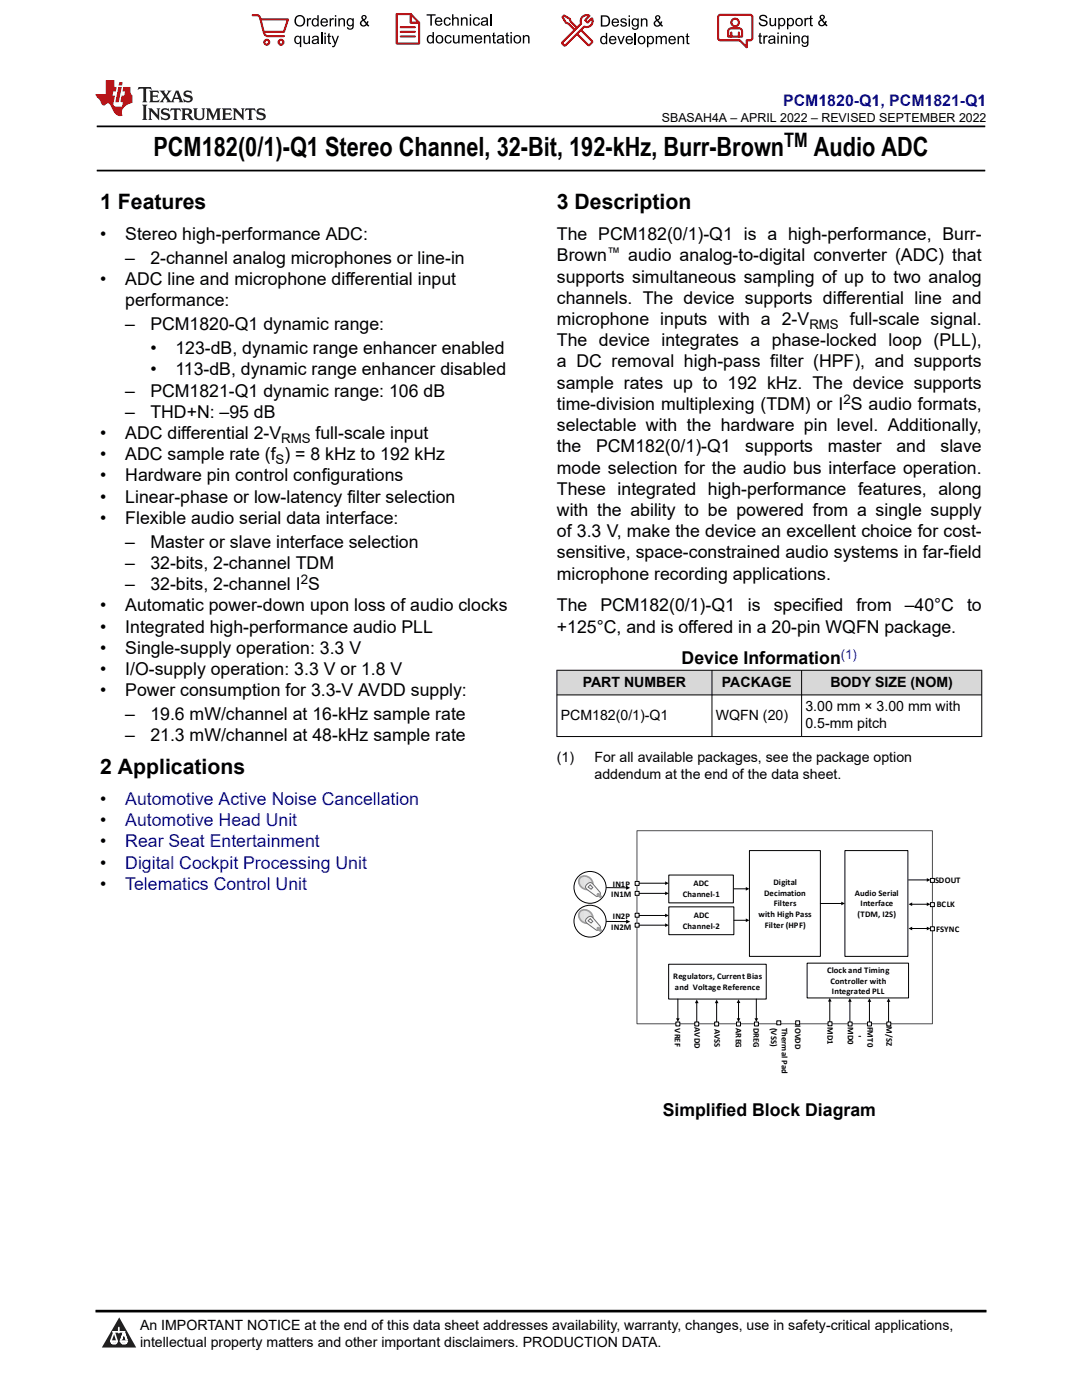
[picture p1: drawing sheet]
<svg xmlns="http://www.w3.org/2000/svg" width="216mm" height="279mm" viewBox="0 0 216 279" stroke-linecap="round" stroke-linejoin="round" font-family="sans-serif">
<defs><g id="words">
<g font-size="5.3">
<text x="30.6" y="31.2">PCM182(0/1)-Q1 Stereo Channel, 32-Bit, 192-kHz, Burr-Brown</text>
<text x="162.4" y="31.2">Audio ADC</text>
</g>
<g font-size="4.2">
<text x="20" y="41.8">1 Features</text>
<text x="111.1" y="41.8">3 Description</text>
<text x="20" y="154.5">2 Applications</text>
</g>
<text font-size="4" x="156.5" y="29.4">TM</text>
<g font-size="3.5">
<text x="20" y="47.9">•</text>
<text x="25" y="47.9">Stereo high-performance ADC:</text>
<text x="111.1" y="47.9">The PCM182(0/1)-Q1 is a high-performance, Burr-</text>
<text x="25" y="52.7">–</text>
<text x="30" y="52.7">2-channel analog microphones or line-in</text>
<text x="111.1" y="52.2">Brown</text>
<text x="125.4" y="52.2">audio analog-to-digital converter (ADC) that</text>
<text x="20" y="56.9">•</text>
<text x="25" y="56.9">ADC line and microphone differential input</text>
<text x="111.1" y="56.4">supports simultaneous sampling of up to two analog</text>
<text x="25" y="61.2">performance:</text>
<text x="25" y="65.9">–</text>
<text x="30" y="65.9">PCM1820-Q1 dynamic range:</text>
<text x="111.1" y="60.6">channels. The device supports differential line and</text>
<text x="111.1" y="64.9">microphone inputs with a 2-V</text>
<text x="169.6" y="64.9">full-scale signal.</text>
<text x="30" y="70.7">•</text>
<text x="35" y="70.7">123-dB, dynamic range enhancer enabled</text>
<text x="111.1" y="69.1">The device integrates a phase-locked loop (PLL),</text>
<text x="30" y="74.9">•</text>
<text x="35" y="74.9">113-dB, dynamic range enhancer disabled</text>
<text x="111.1" y="73.3">a DC removal high-pass filter (HPF), and supports</text>
<text x="111.1" y="77.6">sample rates up to 192 kHz. The device supports</text>
<text x="25" y="79.2">–</text>
<text x="25" y="83.4">–</text>
<text x="30" y="79.2">PCM1821-Q1 dynamic range: 106 dB</text>
<text x="30" y="83.4">THD+N: –95 dB</text>
<text x="111.1" y="81.8">time-division multiplexing (TDM) or I S audio formats,</text>
<text x="20" y="87.6">•</text>
<text x="25" y="87.6">ADC differential 2-V</text>
<text x="63" y="87.6">full-scale input</text>
<text x="111.1" y="86">selectable with the hardware pin level. Additionally,</text>
<text x="20" y="91.9">•</text>
<text x="25" y="91.9">ADC sample rate (f ) = 8 kHz to 192 kHz</text>
<text x="111.1" y="94.5">mode selection for the audio bus interface operation.</text>
<text x="111.1" y="90.3">the</text>
<text x="118.9" y="90.3">PCM182(0/1)-Q1</text>
<text x="148.7" y="90.3">supports</text>
<text x="165.2" y="90.3">master</text>
<text x="178.9" y="90.3">and</text>
<text x="187.7" y="90.3">slave</text>
<text x="20" y="96.1">•</text>
<text x="20" y="100.3">•</text>
<text x="25" y="96.1">Hardware pin control configurations</text>
<text x="25" y="100.3">Linear-phase or low-latency filter selection</text>
<text x="111.1" y="98.7">These integrated high-performance features, along</text>
<text x="20" y="104.6">•</text>
<text x="25" y="104.6">Flexible audio serial data interface:</text>
<text x="111.1" y="103">with the ability to be powered from a single supply</text>
<text x="111.1" y="107.2">of 3.3 V, make the device an excellent choice for cost-</text>
<text x="25" y="109.3">–</text>
<text x="25" y="113.6">–</text>
<text x="30" y="109.3">Master or slave interface selection</text>
<text x="30" y="113.6">32-bits, 2-channel TDM</text>
<text x="111.1" y="111.4">sensitive, space-constrained audio systems in far-field</text>
<text x="25" y="117.8">–</text>
<text x="30" y="117.8">32-bits, 2-channel I S</text>
<text x="111.1" y="115.7">microphone recording applications.</text>
<text x="20" y="122">•</text>
<text x="25" y="122">Automatic power-down upon loss of audio clocks</text>
<text x="111.1" y="122">The</text>
<text x="119.8" y="122">PCM182(0/1)-Q1</text>
<text x="149.2" y="122">is</text>
<text x="154.4" y="122">specified</text>
<text x="170.9" y="122">from</text>
<text x="180.5" y="122">–40°C</text>
<text x="193" y="122">to</text>
<text x="20" y="126.3">•</text>
<text x="20" y="130.5">•</text>
<text x="25" y="126.3">Integrated high-performance audio PLL</text>
<text x="25" y="130.5">Single-supply operation: 3.3 V</text>
<text x="111.1" y="126.3">+125°C, and is offered in a 20-pin WQFN package.</text>
<text x="20" y="134.7">•</text>
<text x="25" y="134.7">I/O-supply operation: 3.3 V or 1.8 V</text>
<text x="136" y="132.6">Device Information</text>
<text x="20" y="139">•</text>
<text x="25" y="139">Power consumption for 3.3-V AVDD supply:</text>
<text x="25" y="143.7">–</text>
<text x="30" y="143.7">19.6 mW/channel at 16-kHz sample rate</text>
<text x="25" y="147.9">–</text>
<text x="30" y="147.9">21.3 mW/channel at 48-kHz sample rate</text>
<text x="20" y="160.6">•</text>
<text x="20" y="164.9">•</text>
<text x="20" y="169.1">•</text>
<text x="20" y="173.3">•</text>
<text x="20" y="177.6">•</text>
<text x="132.2" y="222.7">Simplified Block Diagram</text>
</g>
<g font-size="3.5" fill="#00f">
<text x="25" y="160.6">Automotive Active Noise Cancellation</text>
<text x="25" y="164.9">Automotive Head Unit</text>
<text x="25" y="169.1">Rear Seat Entertainment</text>
<text x="25" y="173.3">Digital Cockpit Processing Unit</text>
<text x="25" y="177.6">Telematics Control Unit</text>
</g>
<text font-size="3.2" fill="#00f" x="156.3" y="21.1">PCM1820-Q1, PCM1821-Q1</text>
<g font-size="2.8">
<text x="116.3" y="137">PART NUMBER</text>
<text x="144.1" y="137">PACKAGE</text>
<text x="165.7" y="137">BODY SIZE (NOM)</text>
<text x="111.9" y="143.7">PCM182(0/1)-Q1</text>
<text x="142.8" y="143.7">WQFN (20)</text>
<text x="160.7" y="142">3.00 mm × 3.00 mm with</text>
<text x="160.7" y="145.3">0.5-mm pitch</text>
<text x="111.1" y="152.1">(1)</text>
<text x="118.6" y="152.1">For all available packages, see the package option</text>
<text x="118.6" y="155.5">addendum at the end of the data sheet.</text>
<text x="27.9" y="265.5">An IMPORTANT NOTICE at the end of this data sheet addresses availability, warranty, changes, use in safety-critical applications,</text>
<text x="27.9" y="268.9">intellectual property matters and other important disclaimers. PRODUCTION DATA.</text>
</g>
<g font-size="2.6">
<text x="121.1" y="51.3">™</text>
<text x="161.5" y="65.6">RMS</text>
<text x="168.3" y="80.6">2</text>
<text x="56.1" y="88.3">RMS</text>
<text x="55" y="92.6">S</text>
<text x="60" y="116.6">2</text>
</g>
<text font-size="2.6" fill="#00f" x="167.8" y="131.4">(1)</text>
<text font-size="2.5" x="132.1" y="24.3">SBASAH4A – APRIL 2022 – REVISED SEPTEMBER 2022</text>
<g font-size="1.7">
<text x="122" y="178.9">IN1M</text>
<text x="122.3" y="177">IN1P</text>
<text x="136.2" y="179">Channel-1</text>
<text x="138.4" y="176.9">ADC</text>
<text x="152.5" y="178.8">Decimation</text>
<text x="154.3" y="176.6">Digital</text>
<text x="170.6" y="178.8">Audio Serial</text>
<text x="186.6" y="176.3">SDOUT</text>
<text x="122" y="185.5">IN2M</text>
<text x="122.3" y="183.3">IN2P</text>
<text x="136.3" y="185.4">Channel-2</text>
<text x="138.4" y="183.3">ADC</text>
<text x="151.4" y="183">with High Pass</text>
<text x="152.6" y="185.1">Filter (HPF)</text>
<text x="154.4" y="180.9">Filters</text>
<text x="171.1" y="183">(TDM, I2S)</text>
<text x="171.7" y="180.9">Interface</text>
<text x="186.8" y="185.9">FSYNC</text>
<text x="186.9" y="181.1">BCLK</text>
<text x="134.3" y="195.5">Regulators, Current Bias</text>
<text x="134.7" y="197.6">and Voltage Reference</text>
<text x="165" y="194.2">Clock and Timing</text>
<text x="165.7" y="196.3">Controller with</text>
<text x="166" y="198.4">Integrated PLL</text>
<text x="134.7" y="205.2" transform="rotate(90 134.7 205.2)">VREF</text>
<text x="138.6" y="205" transform="rotate(90 138.6 205)">AVDD</text>
<text x="142.6" y="205.3" transform="rotate(90 142.6 205.3)">AVSS</text>
<text x="146.8" y="205.1" transform="rotate(90 146.8 205.1)">AREG</text>
<text x="150.4" y="205.1" transform="rotate(90 150.4 205.1)">DREG</text>
<text x="153.9" y="205.1" transform="rotate(90 153.9 205.1)">(VSS)</text>
<text x="156" y="205.1" transform="rotate(90 156 205.1)">Thermal Pad</text>
<text x="158.7" y="204.5" transform="rotate(90 158.7 204.5)">IOVDD</text>
<text x="165.1" y="204.9" transform="rotate(90 165.1 204.9)">MD1</text>
<text x="169.1" y="205" transform="rotate(90 169.1 205)">MD0</text>
<text x="173.1" y="204.9" transform="rotate(90 173.1 204.9)">FMT0</text>
<text x="176.9" y="204.8" transform="rotate(90 176.9 204.8)">M/SZ</text>
</g>
</g></defs>
<path d="M19.3 25.2h177.3M19.3 34h177.3" fill="none" stroke="#000" stroke-width=".35"/>
<g fill="#d8d8d8">
<path d="M111.1 133.8h84.8v4.9h-84.8z" fill-rule="evenodd"/>
<path d="M111.2 133.8h30.8v4.8h-30.8z" fill-rule="evenodd"/>
<path d="M142.1 133.8h17.8v4.8h-17.8z" fill-rule="evenodd"/>
<path d="M160 133.8h35.8v4.8h-35.8z" fill-rule="evenodd"/>
</g>
<path d="M111.1 133.8h84.9M111.1 138.7h84.9M111.1 133.7v13.4M142.1 133.7v13.4M160 133.7v13.4M195.9 133.7v13.4M111.1 147h84.9M120.7 183.9h4.3" fill="none" stroke="#000" stroke-width=".2"/>
<path d="M124.9 183.5l.8 .4-.8 .4z" fill="#000"/>
<circle cx="117.7" cy="183.8" r="3.2" fill="#fff"/>
<circle cx="117.7" cy="183.8" r="3.2" fill="none" stroke="#000" stroke-width=".2"/>
<path d="M115.6 181.6v2.7M118.2 181.6v2.7" fill="none" stroke="#ddd" stroke-width=".27"/>
<path d="M115.8 181.6v2.7M118 181.6v2.7" fill="none" stroke="#dedede" stroke-width=".2"/>
<path d="M115.9 181.6v2.7M117.9 181.6v2.7" fill="none" stroke="#dfdede" stroke-width=".2"/>
<path d="M115.9 181.6v2.7M117.8 181.6v2.7" fill="none" stroke="#dfdfdf" stroke-width=".2"/>
<path d="M116 181.6v2.7M117.7 181.6v2.7" fill="none" stroke="#e0dfdf" stroke-width=".2"/>
<path d="M116.1 181.6v2.7M117.6 181.6v2.7" fill="none" stroke="#e0e0e0" stroke-width=".2"/>
<path d="M116.2 181.6v2.7M117.5 181.6v2.7" fill="none" stroke="#e1e0e0" stroke-width=".2"/>
<path d="M117.4 181.6v2.7" fill="none" stroke="#e1e1e1" stroke-width=".2"/>
<path d="M116.3 181.6v2.7M116.4 181.6v2.7M117.3 181.6v2.7" fill="none" stroke="#e2e1e1" stroke-width=".2"/>
<path d="M116.5 181.6v2.7M116.6 181.6v2.7M117.1 181.6v2.7M117.2 181.6v2.7" fill="none" stroke="#e3e2e2" stroke-width=".2"/>
<path d="M116.7 181.6v2.7M116.8 181.6v2.7M116.9 181.6v2.7M117 181.6v2.7" fill="none" stroke="#e4e3e3" stroke-width=".2"/>
<path d="M115.8 181.9a1.54 1.54 0 0 1 2 .1 1.54 1.54 0 0 1 .2 2 1.54 1.54 0 0 1-2-.2 1.54 1.54 0 0 1-.2-1.9z" fill="none" stroke="#9d9d9d" stroke-width=".34"/>
<path d="M117.1 183.2l.4-.2a.71 .71 0 0 1 .9 .3l1.3 1.5a.56 .56 0 0 1-.1 .7 .56 .56 0 0 1-.7 .1l-1.6-1.2a.67 .67 0 0 1-.4-.8z" fill-rule="evenodd" fill="#fafafa"/>
<path d="M117.1 183.2l.4-.2a.71 .71 0 0 1 .9 .3l1.3 1.5a.56 .56 0 0 1-.1 .7 .56 .56 0 0 1-.7 .1l-1.6-1.2a.67 .67 0 0 1-.4-.8z" fill="none" stroke="#6c6c6c" stroke-width=".2"/>
<path d="M117.8 183.3l.5 .6-.4 .3-.6-.4z" fill-rule="evenodd" fill="#fafafa"/>
<path d="M117.8 183.3l.5 .6-.4 .3-.6-.4z" fill="none" stroke="#6c6c6c" stroke-width=".2"/>
<path d="M119.2 185.1h.4l.4 .5v.2l-.3 .1-.5-.4z" fill-rule="evenodd" fill="#9d9d9d"/>
<path d="M119.2 185.1h.4l.4 .5v.2l-.3 .1-.5-.4z" fill="none" stroke="#9d9d9d" stroke-width=".2"/>
<path d="M120.7 177.1l4.3 .1" fill="none" stroke="#000" stroke-width=".2"/>
<path d="M124.9 176.8l.8 .4-.8 .4z" fill="#000"/>
<circle cx="117.7" cy="177.1" r="3.2" fill="#fff"/>
<circle cx="117.7" cy="177.1" r="3.2" fill="none" stroke="#000" stroke-width=".2"/>
<path d="M115.6 174.8v2.8M118.2 174.8v2.8" fill="none" stroke="#ddd" stroke-width=".27"/>
<path d="M115.8 174.8v2.8M118 174.8v2.8" fill="none" stroke="#dedede" stroke-width=".2"/>
<path d="M115.9 174.8v2.8M117.9 174.8v2.8" fill="none" stroke="#dfdede" stroke-width=".2"/>
<path d="M115.9 174.8v2.8M117.8 174.8v2.8" fill="none" stroke="#dfdfdf" stroke-width=".2"/>
<path d="M116 174.8v2.8M117.7 174.8v2.8" fill="none" stroke="#e0dfdf" stroke-width=".2"/>
<path d="M116.1 174.8v2.8M117.6 174.8v2.8" fill="none" stroke="#e0e0e0" stroke-width=".2"/>
<path d="M116.2 174.8v2.8M117.5 174.8v2.8" fill="none" stroke="#e1e0e0" stroke-width=".2"/>
<path d="M117.4 174.8v2.8" fill="none" stroke="#e1e1e1" stroke-width=".2"/>
<path d="M116.3 174.8v2.8M116.4 174.8v2.8M117.3 174.8v2.8" fill="none" stroke="#e2e1e1" stroke-width=".2"/>
<path d="M116.5 174.8v2.8M116.6 174.8v2.8M117.1 174.8v2.8M117.2 174.8v2.8" fill="none" stroke="#e3e2e2" stroke-width=".2"/>
<path d="M116.7 174.8v2.8M116.8 174.8v2.8M116.9 174.8v2.8M117 174.8v2.8" fill="none" stroke="#e4e3e3" stroke-width=".2"/>
<path d="M115.8 175.1a1.54 1.54 0 0 1 2 .2 1.54 1.54 0 0 1 .2 1.9 1.54 1.54 0 0 1-2-.1 1.54 1.54 0 0 1-.2-2z" fill="none" stroke="#9d9d9d" stroke-width=".34"/>
<path d="M117.1 176.5l.4-.3a.71 .71 0 0 1 .9 .3l1.3 1.6a.57 .57 0 0 1-.1 .7 .57 .57 0 0 1-.7 0l-1.6-1.2a.66 .66 0 0 1-.4-.8z" fill-rule="evenodd" fill="#fafafa"/>
<path d="M117.1 176.5l.4-.3a.71 .71 0 0 1 .9 .3l1.3 1.6a.57 .57 0 0 1-.1 .7 .57 .57 0 0 1-.7 0l-1.6-1.2a.66 .66 0 0 1-.4-.8z" fill="none" stroke="#6c6c6c" stroke-width=".2"/>
<path d="M117.8 176.6l.5 .5-.4 .4-.6-.5z" fill-rule="evenodd" fill="#fafafa"/>
<path d="M117.8 176.6l.5 .5-.4 .4-.6-.5z" fill="none" stroke="#6c6c6c" stroke-width=".2"/>
<path d="M119.2 178.4h.4l.4 .5v.2h-.3l-.5-.3z" fill-rule="evenodd" fill="#9d9d9d"/>
<path d="M119.2 178.4h.4l.4 .5v.2h-.3l-.5-.3z" fill="none" stroke="#9d9d9d" stroke-width=".2"/>
<path d="M127.1 165.8h59v38.5h-59z" fill="none" stroke="#505050" stroke-width=".2"/>
<g fill="none" stroke="#000" stroke-width=".2">
<path d="M127.1 176.3h5.7M127.3 178.3h5.5M133.4 174.6h12.9v5.6h-12.9zM146.4 177.4h2.5M149.5 169.8h14.2v21.1h-14.2zM168.6 169.8h12.6v21.1h-12.6zM181.3 175.6h3.7M127.1 182.7h5.7M127.3 184.6h5.5M133.4 192.4h19.5v7h-19.5zM133.4 181h13v5.5h-13zM135.3 199.4v3.9"/>
<path d="M146.5 183.7h2.4M150.9 199.4v3.9M163.7 180.3h4.3M169.6 199.8v4.2M173.5 199.9v4.1M177.3 199.9v4.1M181.9 180.5h3.1M181.9 185.3h3.1M139 200.1v3.9M143 200.1v3.9M147.4 200.1v3.2"/>
</g>
<g fill="#000">
<path d="M132.7 175.9l.7 .4-.7 .3zM132.7 177.9l.7 .4-.7 .4zM148.8 177l.7 .4-.7 .3zM167.9 179.9l.7 .4-.7 .4zM184.9 175.2l.8 .4-.8 .4zM132.7 182.3l.7 .4-.7 .4zM132.7 184.3l.7 .3-.7 .4zM148.8 183.3l.7 .4-.7 .3zM169.6 199.2l.3 .7h-.7zM173.5 199.2l.3 .7h-.7zM177.3 199.2l.4 .7h-.8zM181.3 180.5l.7-.4v.7z"/>
<path d="M181.3 185.3l.7-.4v.8zM184.9 180.1l.8 .4-.8 .3zM184.9 184.9l.8 .4-.8 .4zM134.9 203.2h.7l-.3 .7zM139 199.5l.4 .7h-.7zM143 199.5l.4 .7h-.8zM147.4 199.5l.3 .7h-.7zM147 203.2h.7l-.3 .7zM150.6 203.2h.7l-.4 .7z"/>
</g>
<path d="M126.7 176.6l.8 .1z" fill-rule="evenodd" fill="#f0f0f0"/>
<path d="M126.7 176.5l.8 .1z" fill-rule="evenodd" fill="#f1f1f1"/>
<path d="M126.7 176.5h.8z" fill-rule="evenodd" fill="#f3f3f3"/>
<g fill="#f4f4f4">
<path d="M126.7 176.4l.8 .1z" fill-rule="evenodd"/>
<path d="M126.7 176.4h.8z" fill-rule="evenodd"/>
</g>
<path d="M126.7 176.4h.8z" fill-rule="evenodd" fill="#f5f5f5"/>
<path d="M126.7 176.3l.8 .1z" fill-rule="evenodd" fill="#f6f6f6"/>
<path d="M126.7 176.3h.8z" fill-rule="evenodd" fill="#f7f7f7"/>
<path d="M126.7 176.3h.8z" fill-rule="evenodd" fill="#f8f8f8"/>
<path d="M126.7 176.2l.8 .1z" fill-rule="evenodd" fill="#f9f9f9"/>
<path d="M126.7 176.2h.8z" fill-rule="evenodd" fill="#fafafa"/>
<path d="M126.7 176.2h.8z" fill-rule="evenodd" fill="#fbfbfb"/>
<path d="M126.7 176.1l.8 .1z" fill-rule="evenodd" fill="#fcfcfc"/>
<path d="M126.7 176l.8 .1z" fill-rule="evenodd" fill="#fefefe"/>
<path d="M126.7 175.9l.8 .1z" fill-rule="evenodd" fill="#fff"/>
<path d="M126.7 175.9h.8v.8h-.8z" fill="none" stroke="#000" stroke-width=".2"/>
<path d="M126.7 178.6l.8 .1z" fill-rule="evenodd" fill="#f0f0f0"/>
<path d="M126.7 178.5l.8 .1z" fill-rule="evenodd" fill="#f1f1f1"/>
<path d="M126.7 178.4l.8 .1z" fill-rule="evenodd" fill="#f3f3f3"/>
<g fill="#f4f4f4">
<path d="M126.7 178.4h.8z" fill-rule="evenodd"/>
<path d="M126.7 178.4h.8z" fill-rule="evenodd"/>
</g>
<path d="M126.7 178.3l.8 .1z" fill-rule="evenodd" fill="#f5f5f5"/>
<path d="M126.7 178.3h.8z" fill-rule="evenodd" fill="#f6f6f6"/>
<path d="M126.7 178.3h.8z" fill-rule="evenodd" fill="#f7f7f7"/>
<path d="M126.7 178.2l.8 .1z" fill-rule="evenodd" fill="#f8f8f8"/>
<path d="M126.7 178.2h.8z" fill-rule="evenodd" fill="#f9f9f9"/>
<path d="M126.7 178.2h.8z" fill-rule="evenodd" fill="#fafafa"/>
<path d="M126.7 178.1l.8 .1z" fill-rule="evenodd" fill="#fbfbfb"/>
<path d="M126.7 178.1h.8z" fill-rule="evenodd" fill="#fcfcfc"/>
<path d="M126.7 178l.8 .1z" fill-rule="evenodd" fill="#fefefe"/>
<path d="M126.7 177.9l.8 .1z" fill-rule="evenodd" fill="#fff"/>
<path d="M126.7 177.9h.8v.8h-.8z" fill="none" stroke="#000" stroke-width=".2"/>
<path d="M126.7 183l.8 .1z" fill-rule="evenodd" fill="#f0f0f0"/>
<path d="M126.7 182.9l.8 .1z" fill-rule="evenodd" fill="#f1f1f1"/>
<path d="M126.7 182.8l.8 .1z" fill-rule="evenodd" fill="#f3f3f3"/>
<g fill="#f4f4f4">
<path d="M126.7 182.8h.8z" fill-rule="evenodd"/>
<path d="M126.7 182.8h.8z" fill-rule="evenodd"/>
</g>
<path d="M126.7 182.7l.8 .1z" fill-rule="evenodd" fill="#f5f5f5"/>
<path d="M126.7 182.7h.8z" fill-rule="evenodd" fill="#f6f6f6"/>
<path d="M126.7 182.7h.8z" fill-rule="evenodd" fill="#f7f7f7"/>
<path d="M126.7 182.6l.8 .1z" fill-rule="evenodd" fill="#f8f8f8"/>
<path d="M126.7 182.6h.8z" fill-rule="evenodd" fill="#f9f9f9"/>
<path d="M126.7 182.6h.8z" fill-rule="evenodd" fill="#fafafa"/>
<path d="M126.7 182.5l.8 .1z" fill-rule="evenodd" fill="#fbfbfb"/>
<path d="M126.7 182.5h.8z" fill-rule="evenodd" fill="#fcfcfc"/>
<path d="M126.7 182.4l.8 .1z" fill-rule="evenodd" fill="#fefefe"/>
<path d="M126.7 182.3l.8 .1z" fill-rule="evenodd" fill="#fff"/>
<path d="M126.7 182.3h.8v.8h-.8z" fill="none" stroke="#000" stroke-width=".2"/>
<path d="M126.7 184.9l.8 .1z" fill-rule="evenodd" fill="#f0f0f0"/>
<path d="M126.7 184.8l.8 .1z" fill-rule="evenodd" fill="#f1f1f1"/>
<path d="M126.7 184.8h.8z" fill-rule="evenodd" fill="#f3f3f3"/>
<g fill="#f4f4f4">
<path d="M126.7 184.8h.8z" fill-rule="evenodd"/>
<path d="M126.7 184.7l.8 .1z" fill-rule="evenodd"/>
</g>
<path d="M126.7 184.7h.8z" fill-rule="evenodd" fill="#f5f5f5"/>
<path d="M126.7 184.7h.8z" fill-rule="evenodd" fill="#f6f6f6"/>
<path d="M126.7 184.6l.8 .1z" fill-rule="evenodd" fill="#f7f7f7"/>
<path d="M126.7 184.6h.8z" fill-rule="evenodd" fill="#f8f8f8"/>
<path d="M126.7 184.6h.8z" fill-rule="evenodd" fill="#f9f9f9"/>
<path d="M126.7 184.5l.8 .1z" fill-rule="evenodd" fill="#fafafa"/>
<path d="M126.7 184.5h.8z" fill-rule="evenodd" fill="#fbfbfb"/>
<path d="M126.7 184.4l.8 .1z" fill-rule="evenodd" fill="#fcfcfc"/>
<path d="M126.7 184.3l.8 .1z" fill-rule="evenodd" fill="#fefefe"/>
<path d="M126.7 184.2l.8 .1z" fill-rule="evenodd" fill="#fff"/>
<path d="M126.7 184.2h.8v.8h-.8z" fill="none" stroke="#000" stroke-width=".2"/>
<path d="M185.7 185.7l.7 .1z" fill-rule="evenodd" fill="#f0f0f0"/>
<path d="M185.7 185.6l.7 .1z" fill-rule="evenodd" fill="#f1f1f1"/>
<path d="M185.7 185.5l.7 .1z" fill-rule="evenodd" fill="#f3f3f3"/>
<g fill="#f4f4f4">
<path d="M185.7 185.5h.7z" fill-rule="evenodd"/>
<path d="M185.7 185.5h.7z" fill-rule="evenodd"/>
</g>
<path d="M185.7 185.4l.7 .1z" fill-rule="evenodd" fill="#f5f5f5"/>
<path d="M185.7 185.4h.7z" fill-rule="evenodd" fill="#f6f6f6"/>
<path d="M185.7 185.4h.7z" fill-rule="evenodd" fill="#f7f7f7"/>
<path d="M185.7 185.3l.7 .1z" fill-rule="evenodd" fill="#f8f8f8"/>
<path d="M185.7 185.3h.7z" fill-rule="evenodd" fill="#f9f9f9"/>
<path d="M185.7 185.3h.7z" fill-rule="evenodd" fill="#fafafa"/>
<path d="M185.7 185.2l.7 .1z" fill-rule="evenodd" fill="#fbfbfb"/>
<path d="M185.7 185.2h.7z" fill-rule="evenodd" fill="#fcfcfc"/>
<path d="M185.7 185.1l.7 .1z" fill-rule="evenodd" fill="#fefefe"/>
<path d="M185.7 185l.7 .1z" fill-rule="evenodd" fill="#fff"/>
<path d="M185.7 185h.7v.8h-.7z" fill="none" stroke="#000" stroke-width=".2"/>
<path d="M185.7 180.8l.7 .1z" fill-rule="evenodd" fill="#f0f0f0"/>
<path d="M185.7 180.7l.7 .1z" fill-rule="evenodd" fill="#f1f1f1"/>
<path d="M185.7 180.7h.7z" fill-rule="evenodd" fill="#f3f3f3"/>
<g fill="#f4f4f4">
<path d="M185.7 180.7h.7z" fill-rule="evenodd"/>
<path d="M185.7 180.6l.7 .1z" fill-rule="evenodd"/>
</g>
<path d="M185.7 180.6h.7z" fill-rule="evenodd" fill="#f5f5f5"/>
<path d="M185.7 180.6h.7z" fill-rule="evenodd" fill="#f6f6f6"/>
<path d="M185.7 180.5l.7 .1z" fill-rule="evenodd" fill="#f7f7f7"/>
<path d="M185.7 180.5h.7z" fill-rule="evenodd" fill="#f8f8f8"/>
<path d="M185.7 180.5h.7z" fill-rule="evenodd" fill="#f9f9f9"/>
<path d="M185.7 180.4l.7 .1z" fill-rule="evenodd" fill="#fafafa"/>
<path d="M185.7 180.4h.7z" fill-rule="evenodd" fill="#fbfbfb"/>
<path d="M185.7 180.3l.7 .1z" fill-rule="evenodd" fill="#fcfcfc"/>
<path d="M185.7 180.2l.7 .1z" fill-rule="evenodd" fill="#fefefe"/>
<path d="M185.7 180.1l.7 .1z" fill-rule="evenodd" fill="#fff"/>
<path d="M185.7 180.1h.7v.8h-.7z" fill="none" stroke="#000" stroke-width=".2"/>
<path d="M185.7 176l.7 .1z" fill-rule="evenodd" fill="#f0f0f0"/>
<path d="M185.7 175.9l.7 .1z" fill-rule="evenodd" fill="#f1f1f1"/>
<path d="M185.7 175.9h.7z" fill-rule="evenodd" fill="#f3f3f3"/>
<g fill="#f4f4f4">
<path d="M185.7 175.8l.7 .1z" fill-rule="evenodd"/>
<path d="M185.7 175.8h.7z" fill-rule="evenodd"/>
</g>
<path d="M185.7 175.8h.7z" fill-rule="evenodd" fill="#f5f5f5"/>
<path d="M185.7 175.7l.7 .1z" fill-rule="evenodd" fill="#f6f6f6"/>
<path d="M185.7 175.7h.7z" fill-rule="evenodd" fill="#f7f7f7"/>
<path d="M185.7 175.7h.7z" fill-rule="evenodd" fill="#f8f8f8"/>
<path d="M185.7 175.6l.7 .1z" fill-rule="evenodd" fill="#f9f9f9"/>
<path d="M185.7 175.6h.7z" fill-rule="evenodd" fill="#fafafa"/>
<path d="M185.7 175.6h.7z" fill-rule="evenodd" fill="#fbfbfb"/>
<path d="M185.7 175.5l.7 .1z" fill-rule="evenodd" fill="#fcfcfc"/>
<path d="M185.7 175.4l.7 .1z" fill-rule="evenodd" fill="#fefefe"/>
<path d="M185.7 175.3l.7 .1z" fill-rule="evenodd" fill="#fff"/>
<path d="M185.7 175.3h.7v.8h-.7z" fill="none" stroke="#000" stroke-width=".2"/>
<path d="M134.9 204.7l.8 .1z" fill-rule="evenodd" fill="#f0f0f0"/>
<path d="M134.9 204.6l.8 .1z" fill-rule="evenodd" fill="#f1f1f1"/>
<path d="M134.9 204.5l.8 .1z" fill-rule="evenodd" fill="#f3f3f3"/>
<g fill="#f4f4f4">
<path d="M134.9 204.5h.8z" fill-rule="evenodd"/>
<path d="M134.9 204.5h.8z" fill-rule="evenodd"/>
</g>
<path d="M134.9 204.4l.8 .1z" fill-rule="evenodd" fill="#f5f5f5"/>
<path d="M134.9 204.4h.8z" fill-rule="evenodd" fill="#f6f6f6"/>
<path d="M134.9 204.4h.8z" fill-rule="evenodd" fill="#f7f7f7"/>
<path d="M134.9 204.3l.8 .1z" fill-rule="evenodd" fill="#f8f8f8"/>
<path d="M134.9 204.3h.8z" fill-rule="evenodd" fill="#f9f9f9"/>
<path d="M134.9 204.3h.8z" fill-rule="evenodd" fill="#fafafa"/>
<path d="M134.9 204.2l.8 .1z" fill-rule="evenodd" fill="#fbfbfb"/>
<path d="M134.9 204.2h.8z" fill-rule="evenodd" fill="#fcfcfc"/>
<path d="M134.9 204.1l.8 .1z" fill-rule="evenodd" fill="#fefefe"/>
<path d="M134.9 204l.8 .1z" fill-rule="evenodd" fill="#fff"/>
<path d="M134.9 204h.8v.8h-.8z" fill="none" stroke="#000" stroke-width=".2"/>
<path d="M138.6 204.7l.8 .1z" fill-rule="evenodd" fill="#f0f0f0"/>
<path d="M138.6 204.6l.8 .1z" fill-rule="evenodd" fill="#f1f1f1"/>
<path d="M138.6 204.5l.8 .1z" fill-rule="evenodd" fill="#f3f3f3"/>
<g fill="#f4f4f4">
<path d="M138.6 204.5h.8z" fill-rule="evenodd"/>
<path d="M138.6 204.5h.8z" fill-rule="evenodd"/>
</g>
<path d="M138.6 204.4l.8 .1z" fill-rule="evenodd" fill="#f5f5f5"/>
<path d="M138.6 204.4h.8z" fill-rule="evenodd" fill="#f6f6f6"/>
<path d="M138.6 204.4h.8z" fill-rule="evenodd" fill="#f7f7f7"/>
<path d="M138.6 204.3l.8 .1z" fill-rule="evenodd" fill="#f8f8f8"/>
<path d="M138.6 204.3h.8z" fill-rule="evenodd" fill="#f9f9f9"/>
<path d="M138.6 204.3h.8z" fill-rule="evenodd" fill="#fafafa"/>
<path d="M138.6 204.2l.8 .1z" fill-rule="evenodd" fill="#fbfbfb"/>
<path d="M138.6 204.2h.8z" fill-rule="evenodd" fill="#fcfcfc"/>
<path d="M138.6 204.1l.8 .1z" fill-rule="evenodd" fill="#fefefe"/>
<path d="M138.6 204l.8 .1z" fill-rule="evenodd" fill="#fff"/>
<path d="M138.6 204h.8v.8h-.8z" fill="none" stroke="#000" stroke-width=".2"/>
<path d="M142.6 204.7l.8 .1z" fill-rule="evenodd" fill="#f0f0f0"/>
<path d="M142.6 204.6l.8 .1z" fill-rule="evenodd" fill="#f1f1f1"/>
<path d="M142.6 204.5l.8 .1z" fill-rule="evenodd" fill="#f3f3f3"/>
<g fill="#f4f4f4">
<path d="M142.6 204.5h.8z" fill-rule="evenodd"/>
<path d="M142.6 204.5h.8z" fill-rule="evenodd"/>
</g>
<path d="M142.6 204.4l.8 .1z" fill-rule="evenodd" fill="#f5f5f5"/>
<path d="M142.6 204.4h.8z" fill-rule="evenodd" fill="#f6f6f6"/>
<path d="M142.6 204.4h.8z" fill-rule="evenodd" fill="#f7f7f7"/>
<path d="M142.6 204.3l.8 .1z" fill-rule="evenodd" fill="#f8f8f8"/>
<path d="M142.6 204.3h.8z" fill-rule="evenodd" fill="#f9f9f9"/>
<path d="M142.6 204.3h.8z" fill-rule="evenodd" fill="#fafafa"/>
<path d="M142.6 204.2l.8 .1z" fill-rule="evenodd" fill="#fbfbfb"/>
<path d="M142.6 204.2h.8z" fill-rule="evenodd" fill="#fcfcfc"/>
<path d="M142.6 204.1l.8 .1z" fill-rule="evenodd" fill="#fefefe"/>
<path d="M142.6 204l.8 .1z" fill-rule="evenodd" fill="#fff"/>
<path d="M142.6 204h.8v.8h-.8z" fill="none" stroke="#000" stroke-width=".2"/>
<path d="M147 204.7l.8 .1z" fill-rule="evenodd" fill="#f0f0f0"/>
<path d="M147 204.6l.8 .1z" fill-rule="evenodd" fill="#f1f1f1"/>
<path d="M147 204.5l.8 .1z" fill-rule="evenodd" fill="#f3f3f3"/>
<g fill="#f4f4f4">
<path d="M147 204.5h.8z" fill-rule="evenodd"/>
<path d="M147 204.5h.8z" fill-rule="evenodd"/>
</g>
<path d="M147 204.4l.8 .1z" fill-rule="evenodd" fill="#f5f5f5"/>
<path d="M147 204.4h.8z" fill-rule="evenodd" fill="#f6f6f6"/>
<path d="M147 204.4h.8z" fill-rule="evenodd" fill="#f7f7f7"/>
<path d="M147 204.3l.8 .1z" fill-rule="evenodd" fill="#f8f8f8"/>
<path d="M147 204.3h.8z" fill-rule="evenodd" fill="#f9f9f9"/>
<path d="M147 204.3h.8z" fill-rule="evenodd" fill="#fafafa"/>
<path d="M147 204.2l.8 .1z" fill-rule="evenodd" fill="#fbfbfb"/>
<path d="M147 204.2h.8z" fill-rule="evenodd" fill="#fcfcfc"/>
<path d="M147 204.1l.8 .1z" fill-rule="evenodd" fill="#fefefe"/>
<path d="M147 204l.8 .1z" fill-rule="evenodd" fill="#fff"/>
<path d="M147 204h.8v.8h-.8z" fill="none" stroke="#000" stroke-width=".2"/>
<path d="M150.5 204.7l.8 .1z" fill-rule="evenodd" fill="#f0f0f0"/>
<path d="M150.5 204.6l.8 .1z" fill-rule="evenodd" fill="#f1f1f1"/>
<path d="M150.5 204.5l.8 .1z" fill-rule="evenodd" fill="#f3f3f3"/>
<g fill="#f4f4f4">
<path d="M150.5 204.5h.8z" fill-rule="evenodd"/>
<path d="M150.5 204.5h.8z" fill-rule="evenodd"/>
</g>
<path d="M150.5 204.4l.8 .1z" fill-rule="evenodd" fill="#f5f5f5"/>
<path d="M150.5 204.4h.8z" fill-rule="evenodd" fill="#f6f6f6"/>
<path d="M150.5 204.4h.8z" fill-rule="evenodd" fill="#f7f7f7"/>
<path d="M150.5 204.3l.8 .1z" fill-rule="evenodd" fill="#f8f8f8"/>
<path d="M150.5 204.3h.8z" fill-rule="evenodd" fill="#f9f9f9"/>
<path d="M150.5 204.3h.8z" fill-rule="evenodd" fill="#fafafa"/>
<path d="M150.5 204.2l.8 .1z" fill-rule="evenodd" fill="#fbfbfb"/>
<path d="M150.5 204.2h.8z" fill-rule="evenodd" fill="#fcfcfc"/>
<path d="M150.5 204.1l.8 .1z" fill-rule="evenodd" fill="#fefefe"/>
<path d="M150.5 204l.8 .1z" fill-rule="evenodd" fill="#fff"/>
<path d="M150.5 204h.8v.8h-.8z" fill="none" stroke="#000" stroke-width=".2"/>
<path d="M169.2 204.7l.8 .1z" fill-rule="evenodd" fill="#f0f0f0"/>
<path d="M169.2 204.6l.8 .1z" fill-rule="evenodd" fill="#f1f1f1"/>
<path d="M169.2 204.5l.8 .1z" fill-rule="evenodd" fill="#f3f3f3"/>
<g fill="#f4f4f4">
<path d="M169.2 204.5h.8z" fill-rule="evenodd"/>
<path d="M169.2 204.5h.8z" fill-rule="evenodd"/>
</g>
<path d="M169.2 204.4l.8 .1z" fill-rule="evenodd" fill="#f5f5f5"/>
<path d="M169.2 204.4h.8z" fill-rule="evenodd" fill="#f6f6f6"/>
<path d="M169.2 204.4h.8z" fill-rule="evenodd" fill="#f7f7f7"/>
<path d="M169.2 204.3l.8 .1z" fill-rule="evenodd" fill="#f8f8f8"/>
<path d="M169.2 204.3h.8z" fill-rule="evenodd" fill="#f9f9f9"/>
<path d="M169.2 204.3h.8z" fill-rule="evenodd" fill="#fafafa"/>
<path d="M169.2 204.2l.8 .1z" fill-rule="evenodd" fill="#fbfbfb"/>
<path d="M169.2 204.2h.8z" fill-rule="evenodd" fill="#fcfcfc"/>
<path d="M169.2 204.1l.8 .1z" fill-rule="evenodd" fill="#fefefe"/>
<path d="M169.2 204l.8 .1z" fill-rule="evenodd" fill="#fff"/>
<path d="M169.2 204h.8v.8h-.8z" fill="none" stroke="#000" stroke-width=".2"/>
<path d="M173.1 204.7l.8 .1z" fill-rule="evenodd" fill="#f0f0f0"/>
<path d="M173.1 204.6l.8 .1z" fill-rule="evenodd" fill="#f1f1f1"/>
<path d="M173.1 204.5l.8 .1z" fill-rule="evenodd" fill="#f3f3f3"/>
<g fill="#f4f4f4">
<path d="M173.1 204.5h.8z" fill-rule="evenodd"/>
<path d="M173.1 204.5h.8z" fill-rule="evenodd"/>
</g>
<path d="M173.1 204.4l.8 .1z" fill-rule="evenodd" fill="#f5f5f5"/>
<path d="M173.1 204.4h.8z" fill-rule="evenodd" fill="#f6f6f6"/>
<path d="M173.1 204.4h.8z" fill-rule="evenodd" fill="#f7f7f7"/>
<path d="M173.1 204.3l.8 .1z" fill-rule="evenodd" fill="#f8f8f8"/>
<path d="M173.1 204.3h.8z" fill-rule="evenodd" fill="#f9f9f9"/>
<path d="M173.1 204.3h.8z" fill-rule="evenodd" fill="#fafafa"/>
<path d="M173.1 204.2l.8 .1z" fill-rule="evenodd" fill="#fbfbfb"/>
<path d="M173.1 204.2h.8z" fill-rule="evenodd" fill="#fcfcfc"/>
<path d="M173.1 204.1l.8 .1z" fill-rule="evenodd" fill="#fefefe"/>
<path d="M173.1 204l.8 .1z" fill-rule="evenodd" fill="#fff"/>
<path d="M173.1 204h.8v.8h-.8z" fill="none" stroke="#000" stroke-width=".2"/>
<path d="M176.9 204.7l.8 .1z" fill-rule="evenodd" fill="#f0f0f0"/>
<path d="M176.9 204.6l.8 .1z" fill-rule="evenodd" fill="#f1f1f1"/>
<path d="M176.9 204.5l.8 .1z" fill-rule="evenodd" fill="#f3f3f3"/>
<g fill="#f4f4f4">
<path d="M176.9 204.5h.8z" fill-rule="evenodd"/>
<path d="M176.9 204.5h.8z" fill-rule="evenodd"/>
</g>
<path d="M176.9 204.4l.8 .1z" fill-rule="evenodd" fill="#f5f5f5"/>
<path d="M176.9 204.4h.8z" fill-rule="evenodd" fill="#f6f6f6"/>
<path d="M176.9 204.4h.8z" fill-rule="evenodd" fill="#f7f7f7"/>
<path d="M176.9 204.3l.8 .1z" fill-rule="evenodd" fill="#f8f8f8"/>
<path d="M176.9 204.3h.8z" fill-rule="evenodd" fill="#f9f9f9"/>
<path d="M176.9 204.3h.8z" fill-rule="evenodd" fill="#fafafa"/>
<path d="M176.9 204.2l.8 .1z" fill-rule="evenodd" fill="#fbfbfb"/>
<path d="M176.9 204.2h.8z" fill-rule="evenodd" fill="#fcfcfc"/>
<path d="M176.9 204.1l.8 .1z" fill-rule="evenodd" fill="#fefefe"/>
<path d="M176.9 204l.8 .1z" fill-rule="evenodd" fill="#fff"/>
<path d="M176.9 204h.8v.8h-.8z" fill="none" stroke="#000" stroke-width=".2"/>
<path d="M155 204.4l.8 .1z" fill-rule="evenodd" fill="#f0f0f0"/>
<path d="M155 204.3l.8 .1z" fill-rule="evenodd" fill="#f1f1f1"/>
<path d="M155 204.3h.8z" fill-rule="evenodd" fill="#f3f3f3"/>
<g fill="#f4f4f4">
<path d="M155 204.3h.8z" fill-rule="evenodd"/>
<path d="M155 204.2l.8 .1z" fill-rule="evenodd"/>
</g>
<path d="M155 204.2h.8z" fill-rule="evenodd" fill="#f5f5f5"/>
<path d="M155 204.2h.8z" fill-rule="evenodd" fill="#f6f6f6"/>
<path d="M155 204.1l.8 .1z" fill-rule="evenodd" fill="#f7f7f7"/>
<path d="M155 204.1h.8z" fill-rule="evenodd" fill="#f8f8f8"/>
<path d="M155 204.1h.8z" fill-rule="evenodd" fill="#f9f9f9"/>
<path d="M155 204l.8 .1z" fill-rule="evenodd" fill="#fafafa"/>
<path d="M155 204h.8z" fill-rule="evenodd" fill="#fbfbfb"/>
<path d="M155 203.9l.8 .1z" fill-rule="evenodd" fill="#fcfcfc"/>
<path d="M155 203.8l.8 .1z" fill-rule="evenodd" fill="#fefefe"/>
<path d="M155 203.7l.8 .1z" fill-rule="evenodd" fill="#fff"/>
<path d="M155 203.7h.8v.8h-.8z" fill="none" stroke="#000" stroke-width=".2"/>
<path d="M158.8 204.4l.8 .1z" fill-rule="evenodd" fill="#f0f0f0"/>
<path d="M158.8 204.3l.8 .1z" fill-rule="evenodd" fill="#f1f1f1"/>
<path d="M158.8 204.3h.8z" fill-rule="evenodd" fill="#f3f3f3"/>
<g fill="#f4f4f4">
<path d="M158.8 204.3h.8z" fill-rule="evenodd"/>
<path d="M158.8 204.2l.8 .1z" fill-rule="evenodd"/>
</g>
<path d="M158.8 204.2h.8z" fill-rule="evenodd" fill="#f5f5f5"/>
<path d="M158.8 204.2h.8z" fill-rule="evenodd" fill="#f6f6f6"/>
<path d="M158.8 204.1l.8 .1z" fill-rule="evenodd" fill="#f7f7f7"/>
<path d="M158.8 204.1h.8z" fill-rule="evenodd" fill="#f8f8f8"/>
<path d="M158.8 204.1h.8z" fill-rule="evenodd" fill="#f9f9f9"/>
<path d="M158.8 204l.8 .1z" fill-rule="evenodd" fill="#fafafa"/>
<path d="M158.8 204h.8z" fill-rule="evenodd" fill="#fbfbfb"/>
<path d="M158.8 203.9l.8 .1z" fill-rule="evenodd" fill="#fcfcfc"/>
<path d="M158.8 203.8l.8 .1z" fill-rule="evenodd" fill="#fefefe"/>
<path d="M158.8 203.7l.8 .1z" fill-rule="evenodd" fill="#fff"/>
<path d="M161 192.2h20.3v7h-20.3zM165.6 199.8v4.1M158.8 203.7h.8v.8h-.8z" fill="none" stroke="#000" stroke-width=".2"/>
<path d="M165.6 199.2l.3 .7h-.7z" fill="#000"/>
<path d="M165.2 204.6l.8 .1z" fill-rule="evenodd" fill="#f0f0f0"/>
<path d="M165.2 204.5l.8 .1z" fill-rule="evenodd" fill="#f1f1f1"/>
<path d="M165.2 204.5h.8z" fill-rule="evenodd" fill="#f3f3f3"/>
<g fill="#f4f4f4">
<path d="M165.2 204.4l.8 .1z" fill-rule="evenodd"/>
<path d="M165.2 204.4h.8z" fill-rule="evenodd"/>
</g>
<path d="M165.2 204.4h.8z" fill-rule="evenodd" fill="#f5f5f5"/>
<path d="M165.2 204.3l.8 .1z" fill-rule="evenodd" fill="#f6f6f6"/>
<path d="M165.2 204.3h.8z" fill-rule="evenodd" fill="#f7f7f7"/>
<path d="M165.2 204.3h.8z" fill-rule="evenodd" fill="#f8f8f8"/>
<path d="M165.2 204.2l.8 .1z" fill-rule="evenodd" fill="#f9f9f9"/>
<path d="M165.2 204.2h.8z" fill-rule="evenodd" fill="#fafafa"/>
<path d="M165.2 204.2h.8z" fill-rule="evenodd" fill="#fbfbfb"/>
<path d="M165.2 204.1l.8 .1z" fill-rule="evenodd" fill="#fcfcfc"/>
<path d="M165.2 204l.8 .1z" fill-rule="evenodd" fill="#fefefe"/>
<path d="M165.2 203.9l.8 .1z" fill-rule="evenodd" fill="#fff"/>
<path d="M165.2 203.9h.8v.8h-.8zM171.3 206.8h.4" fill="none" stroke="#000" stroke-width=".2"/>
<path d="M0 0h215.9v23.8h-215.9z" fill-rule="evenodd" fill="#fff"/>
<path d="M27.7 17.4l-.2 .6 .5-.3h.6v.1v2.2l-.2 .4h1l-.2-.4v-2.2v-.1h.5l.5 .3-.1-.6zM29.8 18.1l.2 .4v1.5l-.2 .4h1.9l.1-.6a1.08 1.08 0 0 1-1.3 .2v-.7h.6l.4 .2v-.6l-.4 .2h-.6v-.6l.2-.1a1 1 0 0 1 1 .2l-.1-.5zM31.8 18.1l1 1.1-1 1.2h.9l-.2-.2 .4-.7 .5 .7-.2 .2h1.6l-.2-.2 .1-.4h1l.1 .4-.1 .2h.9l-.2-.3-.8-2h-.5l-1 2.2-.8-1.1 .9-1.1h-.8l.2 .2-.5 .7-.3-.7 .1-.2zM35.2 18.5l.4 1h-.8zM36.8 18.2a.65 .65 0 0 0-.2 .7 .65 .65 0 0 0 .6 .5l.7 .2 .1 .2a.79 .79 0 0 1-.7 .4 .79 .79 0 0 1-.7-.5l.1 .7 .2-.1a.93 .93 0 0 0 1.1 .1 .93 .93 0 0 0 .4-1 1.46 1.46 0 0 0-1.2-.6l-.1-.3a1.09 1.09 0 0 1 1.2 .2l-.2-.6-.1 .1-.6-.2zM28.4 20.9l.2 .4v2.3l-.2 .3h1l-.2-.3v-2.3l.2-.4zM29.6 21.6l.2 .4v1.6l-.2 .3h.8l-.3-.3v-1.4l1.7 1.8v-2l.2-.4h-.8l.2 .2 .1 1.1-1.2-1.3zM32.3 21.8a.65 .65 0 0 0-.2 .7 .65 .65 0 0 0 .7 .4l.6 .2 .1 .2a.79 .79 0 0 1-.7 .4 .79 .79 0 0 1-.7-.5l.1 .7 .2-.1a.93 .93 0 0 0 1.1 .1 .93 .93 0 0 0 .4-.9 1.46 1.46 0 0 0-1.2-.6l-.1-.4a1.09 1.09 0 0 1 1.2 .2l-.2-.6-.1 .1-.6-.1zM34.1 21.6l-.1 .7a.63 .63 0 0 1 .7-.4l.1 1.7-.3 .3h1l-.2-.3v-1.7a.66 .66 0 0 1 .8 .4l-.1-.7zM36.2 21.6l.2 .4v1.6l-.2 .3h.9l-.2-.2v-.7h.5l.1 .2a.79 .79 0 0 0 1.2 .6l-1-.9a.61 .61 0 0 0 .6-.6 .61 .61 0 0 0-.5-.6zM36.9 21.9h.2a.47 .47 0 0 1 .5 .1 .47 .47 0 0 1 .1 .5l-.2 .2h-.6zM38.5 21.6l.2 .2a2.27 2.27 0 0 0 .4 2 1.04 1.04 0 0 0 1.7-.7v-1.3l.2-.2h-.8l.2 .4v1.1a.6 .6 0 0 1-.6 .6 .6 .6 0 0 1-.6-.6v-1.1l.3-.4zM41.1 21.6l.2 .4v1.6l-.2 .3h.7l-.2-.3v-1.5l.9 1.9 .8-1.9v1.5l-.2 .3h1l-.3-.3v-1.6l.3-.4h-.8l-.7 1.5-.7-1.5zM44.3 21.6l.2 .4v1.6l-.2 .3h1.9l.1-.5a1.09 1.09 0 0 1-1.3 .1v-.6h.6l.4 .1v-.6l-.4 .2h-.6v-.6l.2-.1a1.01 1.01 0 0 1 1 .3l-.1-.6zM46.4 21.6l.3 .4v1.6l-.3 .3h.8l-.2-.3v-1.4l1.6 1.8v-2l.2-.4h-.7l.2 .2v1.1l-1.2-1.3zM49 21.6l-.1 .7a.63 .63 0 0 1 .8-.4v1.7l-.3 .3h1l-.2-.3v-1.7a.66 .66 0 0 1 .8 .4l-.1-.7zM51.4 21.8a.65 .65 0 0 0-.2 .7 .65 .65 0 0 0 .6 .4l.6 .2 .2 .2a.79 .79 0 0 1-.8 .4 .79 .79 0 0 1-.6-.5l.1 .7 .2-.1a.93 .93 0 0 0 1 .1 .93 .93 0 0 0 .5-.9 1.46 1.46 0 0 0-1.3-.6l-.1-.4a1.09 1.09 0 0 1 1.3 .2l-.2-.6-.2 .1-.5-.1z" fill="#231f20"/>
<path d="M21.1 16v2.8h-2.1l.1 .3 .9 1a.95 .95 0 0 0 .9 .9 .59 .59 0 0 1 .6-.4 .59 .59 0 0 1 .5 .4l.4 .8a1.59 1.59 0 0 0 2.1 1.3 1.61 1.61 0 0 1 1-2.2l1-.4-.1-1.5a1.59 1.59 0 0 1-.4-1.6h-1.4l-.2 .9h.5l-.1 .8h-.5l-.2 1v.2l.4 .1-.2 .9h-.6a.73 .73 0 0 1-1.1-.7l.3-1.5h-.5l.2-.8h.5l.2-.9h-.5v-1.4zM23.6 17.4l-.6 3h.7l.6-3zM23.8 16.4l-.1 .7h.7l.1-.7z" fill="#ed1c24"/>
<g fill="#000">
<path d="M58.7 4.2a1.15 1.15 0 0 1 2.3 0 1.15 1.15 0 0 1-2.3 0zM59.3 3.5a.89 .89 0 0 0-.2 1.1 .89 .89 0 0 0 1.1 .4 .88 .88 0 0 0 .3-1.3 .88 .88 0 0 0-1.2-.2z" fill-rule="evenodd"/>
<path d="M58.9 7.3l.5-.2 .5 .3v-.3h.2v2.3h-.3v-.8a.74 .74 0 0 1-.9 0 .74 .74 0 0 1-.2-1zM59.1 7.5a.57 .57 0 0 0-.1 .7 .57 .57 0 0 0 .7 .2 .57 .57 0 0 0 .2-.7 .57 .57 0 0 0-.8-.2z" fill-rule="evenodd"/>
<path d="M61.2 3.6h.3v.3l.2-.2 .3-.1 .1 .1-.1 .3a.36 .36 0 0 0-.4 0 .36 .36 0 0 0-.1 .4v.9h-.3z" fill-rule="evenodd"/>
<path d="M60.5 7.1h.3v.9a.41 .41 0 0 0 .4 .6 .41 .41 0 0 0 .4-.6v-.9h.3v1.7h-.3v-.3a.58 .58 0 0 1-.7 .3 .58 .58 0 0 1-.4-.6z" fill-rule="evenodd"/>
<path d="M62.4 3.8l.5-.2 .4 .2v-.8h.3v2.3h-.3v-.2a.75 .75 0 0 1-1-.1 .75 .75 0 0 1 0-1zM62.6 4a.57 .57 0 0 0-.1 .7 .57 .57 0 0 0 .7 .2 .57 .57 0 0 0 .1-.7 .57 .57 0 0 0-.7-.2z" fill-rule="evenodd"/>
<path d="M62.4 7.3a.74 .74 0 0 1 .9-.1 .74 .74 0 0 1 .3 .9l.1 .7h-.3v-.2a.57 .57 0 0 1-.9 .2 .57 .57 0 0 1-.1-.8l.9-.3a.41 .41 0 0 0-.3-.4 .41 .41 0 0 0-.5 .4l-.3-.1zM62.6 8.2a.35 .35 0 0 0 .1 .5 .35 .35 0 0 0 .5-.3l.1-.4z" fill-rule="evenodd"/>
<path d="M64.7 6.5h.3v.3h-.3zM64.7 7.1h.3v1.7h-.3z" fill-rule="evenodd"/>
<path d="M64.2 3.8a.76 .76 0 0 1 .9-.1 .76 .76 0 0 1 .3 .8h-1.2a.47 .47 0 0 0 .4 .6 .47 .47 0 0 0 .5-.4l.3 .1a.82 .82 0 0 1-1.2 .3 .82 .82 0 0 1 0-1.3zM64.4 4l-.2 .3h.9l-.2-.4z" fill-rule="evenodd"/>
<path d="M65.8 3.6h.2v.3l.2-.2 .3-.1 .2 .1-.1 .3a.36 .36 0 0 0-.5 0 .36 .36 0 0 0 0 .4v.9h-.3z" fill-rule="evenodd"/>
<path d="M65.5 6.7l.3-.1v.5h.2v.3h-.2v.9v.2h.2l.1 .3a.41 .41 0 0 1-.5-.1 .41 .41 0 0 1-.1-.4v-.9h-.2v-.3h.2z" fill-rule="evenodd"/>
<path d="M66.1 7.1h.3l.5 1.4 .5-1.4h.2l-.6 1.7a.57 .57 0 0 1-.7 .6v-.3a.37 .37 0 0 0 .5-.3z" fill-rule="evenodd"/>
<path d="M66.8 3h.3v.3h-.3zM66.8 3.6h.3v1.7h-.3z" fill-rule="evenodd"/>
<path d="M67.5 3.6h.3v.3a.58 .58 0 0 1 .7-.3 .58 .58 0 0 1 .3 .7v1h-.2v-1a.4 .4 0 0 0-.5-.5 .4 .4 0 0 0-.3 .6v.9h-.3z" fill-rule="evenodd"/>
<path d="M69.3 3.8l.6-.2 .4 .2v-.2h.3v1.5a.71 .71 0 0 1-.5 .8 .71 .71 0 0 1-.9-.5h.3a.46 .46 0 0 0 .6 .3 .46 .46 0 0 0 .2-.6 .78 .78 0 0 1-1.1-.2 .78 .78 0 0 1 .1-1.1zM69.6 4a.53 .53 0 0 0-.1 .8 .53 .53 0 0 0 .8 0 .54 .54 0 0 0 0-.7 .54 .54 0 0 0-.7-.1z" fill-rule="evenodd"/>
<path d="M72.2 3.1a.53 .53 0 0 1 .9 .1 .53 .53 0 0 1-.4 .8l.5 .5 .1-.3 .2 .1-.2 .5 .4 .3-.2 .2-.3-.3a.71 .71 0 0 1-1.2 .1 .71 .71 0 0 1 .3-1.1l-.2-.5zM72.3 3.5a.3 .3 0 0 0 .6 0 .3 .3 0 0 0-.6 0zM72.3 4.3a.45 .45 0 0 0 0 .7 .45 .45 0 0 0 .7-.2l-.5-.6z" fill-rule="evenodd"/>
<path d="M85.1 2.8h1.8v.3h-.7v2h-.3v-2h-.8z" fill-rule="evenodd"/>
<path d="M85.3 7.2l.6-.2 .4 .2v-.8h.3v2.3h-.3v-.2a.76 .76 0 0 1-1-.1 .76 .76 0 0 1-.1-1zM85.6 7.4a.58 .58 0 0 0-.1 .7 .58 .58 0 0 0 .7 .2 .58 .58 0 0 0 .1-.7 .58 .58 0 0 0-.7-.2z" fill-rule="evenodd"/>
<path d="M87.2 7.2a.81 .81 0 0 1 1.1 .1 .81 .81 0 0 1-.1 1.2 .81 .81 0 0 1-1.2-.2v-.7zM87.3 7.4a.57 .57 0 0 0 0 .8 .57 .57 0 0 0 .8 0 .57 .57 0 0 0 0-.7 .57 .57 0 0 0-.8-.1z" fill-rule="evenodd"/>
<path d="M87 3.7a.77 .77 0 0 1 .9-.2 .77 .77 0 0 1 .4 .9h-1.3a.48 .48 0 0 0 .4 .5 .48 .48 0 0 0 .6-.3h.3a.83 .83 0 0 1-1.3 .4 .83 .83 0 0 1 0-1.3zM87.2 3.8l-.1 .3h.9l-.3-.4z" fill-rule="evenodd"/>
<path d="M88.7 3.7a.7 .7 0 0 1 1.2 .3h-.2a.45 .45 0 0 0-.6-.3 .45 .45 0 0 0-.3 .6 .45 .45 0 0 0 .3 .6 .45 .45 0 0 0 .6-.4l.3 .1a.76 .76 0 0 1-1.1 .5 .76 .76 0 0 1-.3-1.1z" fill-rule="evenodd"/>
<path d="M88.9 7.2a.7 .7 0 0 1 1.2 .3h-.3a.45 .45 0 0 0-.5-.3 .45 .45 0 0 0-.3 .6 .45 .45 0 0 0 .3 .6 .45 .45 0 0 0 .6-.3h.2a.76 .76 0 0 1-1 .5 .76 .76 0 0 1-.3-1.1z" fill-rule="evenodd"/>
<path d="M90.2 2.8h.3v.9a.59 .59 0 0 1 .7-.2 .59 .59 0 0 1 .3 .6v1h-.2v-1a.4 .4 0 0 0-.5-.4 .4 .4 0 0 0-.3 .5v.9h-.3z" fill-rule="evenodd"/>
<path d="M90.4 7h.3v.9a.41 .41 0 0 0 .4 .6 .41 .41 0 0 0 .3-.6v-.9h.3v1.7h-.2v-.3a.58 .58 0 0 1-.7 .3 .58 .58 0 0 1-.4-.7z" fill-rule="evenodd"/>
<path d="M92 3.5h.2v.2a.59 .59 0 0 1 .7-.3 .59 .59 0 0 1 .4 .7v1h-.3v-1a.41 .41 0 0 0-.4-.4 .41 .41 0 0 0-.4 .5v.9h-.2z" fill-rule="evenodd"/>
<path d="M92.1 7h.3v.3a.56 .56 0 0 1 1 0 .54 .54 0 0 1 .6-.3 .54 .54 0 0 1 .4 .5v1.2h-.3v-1.1a.34 .34 0 0 0-.3-.4 .34 .34 0 0 0-.4 .3v1.2h-.3v-1.1a.38 .38 0 0 0-.5-.3 .38 .38 0 0 0-.2 .5v.9h-.3z" fill-rule="evenodd"/>
<path d="M93.7 2.8h.3v.4h-.3zM93.7 3.5h.3v1.6h-.3z" fill-rule="evenodd"/>
<path d="M94.6 3.7a.7 .7 0 0 1 1.2 .3h-.3a.45 .45 0 0 0-.6-.3 .45 .45 0 0 0-.3 .6 .45 .45 0 0 0 .4 .6 .45 .45 0 0 0 .5-.4l.3 .1a.76 .76 0 0 1-1 .5 .76 .76 0 0 1-.4-1.1z" fill-rule="evenodd"/>
<path d="M94.9 7.2a.77 .77 0 0 1 .9-.1 .77 .77 0 0 1 .4 .8h-1.2a.48 .48 0 0 0 .3 .6 .48 .48 0 0 0 .6-.4l.3 .1a.83 .83 0 0 1-1.3 .3 .83 .83 0 0 1 0-1.3zM95.1 7.3l-.1 .4h.9l-.2-.4z" fill-rule="evenodd"/>
<path d="M96.6 7h.2v.3a.59 .59 0 0 1 .7-.3 .59 .59 0 0 1 .4 .7v1h-.3v-1a.41 .41 0 0 0-.4-.5 .41 .41 0 0 0-.4 .6v.9h-.2z" fill-rule="evenodd"/>
<path d="M96.1 3.7a.74 .74 0 0 1 1-.2 .74 .74 0 0 1 .3 .9v.7h-.2l-.1-.2a.59 .59 0 0 1-.8 .3 .59 .59 0 0 1-.2-.8l1-.3a.42 .42 0 0 0-.4-.5 .42 .42 0 0 0-.4 .4l-.3-.1zM96.3 4.5a.36 .36 0 0 0 .2 .5 .36 .36 0 0 0 .5-.2l.1-.5z" fill-rule="evenodd"/>
<path d="M98.4 6.6l.3-.2v.6h.2v.2h-.2v1v.2h.2l.1 .3a.41 .41 0 0 1-.5-.1 .41 .41 0 0 1-.1-.4v-1h-.2v-.2h.2z" fill-rule="evenodd"/>
<path d="M99.3 7.2a.74 .74 0 0 1 1-.2 .74 .74 0 0 1 .2 1l.1 .7h-.3v-.2a.59 .59 0 0 1-.8 .2 .59 .59 0 0 1-.3-.8l1.1-.3a.42 .42 0 0 0-.4-.4 .42 .42 0 0 0-.5 .3h-.2zM99.5 8a.36 .36 0 0 0 .2 .5 .36 .36 0 0 0 .4-.2l.2-.5z" fill-rule="evenodd"/>
<path d="M101 6.6l.3-.2v.6h.3v.2h-.3v1l.1 .2h.2v.3a.41 .41 0 0 1-.4-.1 .41 .41 0 0 1-.2-.4v-1h-.2v-.2h.2z" fill-rule="evenodd"/>
<path d="M101.9 6.4h.2v.3h-.2zM101.9 7h.2v1.7h-.2z" fill-rule="evenodd"/>
<path d="M102.7 7.2a.81 .81 0 0 1 1.1 .1 .81 .81 0 0 1-.1 1.2 .81 .81 0 0 1-1.2-.2v-.7zM102.9 7.4a.57 .57 0 0 0-.1 .8 .57 .57 0 0 0 .9 0 .57 .57 0 0 0-.1-.7 .57 .57 0 0 0-.7-.1z" fill-rule="evenodd"/>
<path d="M104.3 7h.3v.3a.59 .59 0 0 1 .7-.3 .59 .59 0 0 1 .4 .7v1h-.3v-1a.41 .41 0 0 0-.5-.5 .41 .41 0 0 0-.3 .6v.9h-.3z" fill-rule="evenodd"/>
<path d="M119.9 3.1h.8a1.12 1.12 0 0 1 1 1.1 1.12 1.12 0 0 1-1 1.1h-.8zM120.2 3.3v1.7h.5a.86 .86 0 0 0 .8-.8 .86 .86 0 0 0-.8-.9z" fill-rule="evenodd"/>
<path d="M119.9 7.4l.5-.3 .5 .3v-.8h.3v2.2h-.3v-.2a.75 .75 0 0 1-1 0 .75 .75 0 0 1-.1-1zM120.2 7.5a.57 .57 0 0 0-.2 .8 .57 .57 0 0 0 .8 .2 .57 .57 0 0 0 .1-.8 .57 .57 0 0 0-.7-.2z" fill-rule="evenodd"/>
<path d="M121.7 7.4a.76 .76 0 0 1 .9-.2 .76 .76 0 0 1 .4 .9h-1.2a.47 .47 0 0 0 .3 .5 .47 .47 0 0 0 .6-.3h.3a.82 .82 0 0 1-1.3 .4 .82 .82 0 0 1 0-1.3zM121.9 7.5l-.1 .3h.9l-.2-.4z" fill-rule="evenodd"/>
<path d="M122.2 3.9a.76 .76 0 0 1 .9-.2 .76 .76 0 0 1 .4 .9h-1.2a.47 .47 0 0 0 .4 .5 .47 .47 0 0 0 .5-.3h.3a.82 .82 0 0 1-1.2 .4 .82 .82 0 0 1-.1-1.3zM122.5 4l-.2 .3h.9l-.2-.4z" fill-rule="evenodd"/>
<path d="M123.9 3.8a.71 .71 0 0 1 1.1 .3h-.2a.32 .32 0 0 0-.4-.3 .32 .32 0 0 0-.3 .4h.1a.75 .75 0 0 1 .9 .8 .72 .72 0 0 1-.7 .3 .72 .72 0 0 1-.6-.5h.2a.36 .36 0 0 0 .4 .4 .36 .36 0 0 0 .3-.5 .8 .8 0 0 1-.9-.7z" fill-rule="evenodd"/>
<path d="M123.2 7.2h.3l.4 1.3 .5-1.3h.3l-.6 1.6h-.3z" fill-rule="evenodd"/>
<path d="M125.4 3.1h.3v.3h-.3zM125.4 3.7h.3v1.6h-.3z" fill-rule="evenodd"/>
<path d="M125 7.4a.76 .76 0 0 1 .9-.2 .76 .76 0 0 1 .4 .9h-1.2a.47 .47 0 0 0 .4 .5 .47 .47 0 0 0 .5-.3h.3a.82 .82 0 0 1-1.2 .4 .82 .82 0 0 1-.1-1.3zM125.3 7.5l-.2 .3h.9l-.2-.4z" fill-rule="evenodd"/>
<path d="M126.2 3.9l.5-.3 .5 .3v-.2h.3v1.4a.71 .71 0 0 1-.6 .8 .71 .71 0 0 1-.8-.5l.2 .1a.46 .46 0 0 0 .7 .2 .46 .46 0 0 0 .2-.6 .78 .78 0 0 1-1.1-.1 .78 .78 0 0 1 .1-1.1zM126.4 4a.53 .53 0 0 0 0 .8 .53 .53 0 0 0 .7 0 .54 .54 0 0 0 0-.7 .54 .54 0 0 0-.7-.1z" fill-rule="evenodd"/>
<path d="M127.5 7.3a.8 .8 0 0 1 1.1 .2 .8 .8 0 0 1-.1 1.1 .8 .8 0 0 1-1.2-.1v-.8zM127.7 7.5a.56 .56 0 0 0-.1 .9 .56 .56 0 0 0 .8-.1 .56 .56 0 0 0 0-.7 .56 .56 0 0 0-.7-.1z" fill-rule="evenodd"/>
<path d="M127.9 3.7h.2v.2a.58 .58 0 0 1 .7-.2 .58 .58 0 0 1 .4 .6v1h-.3v-1a.4 .4 0 0 0-.4-.4 .4 .4 0 0 0-.3 .5v.9h-.3z" fill-rule="evenodd"/>
<path d="M129.1 7.2h.2v.2a.72 .72 0 0 1 1-.1 .72 .72 0 0 1 .2 1 .64 .64 0 0 1-.5 .5 .64 .64 0 0 1-.6-.2v.8h-.3zM129.5 7.5a.56 .56 0 0 0-.1 .8 .56 .56 0 0 0 .7 .2 .56 .56 0 0 0 .1-.8 .56 .56 0 0 0-.7-.2z" fill-rule="evenodd"/>
<path d="M130.8 7.2h.3v.2a.55 .55 0 0 1 .9 0 .53 .53 0 0 1 .7-.3 .53 .53 0 0 1 .4 .6v1.1h-.3v-1a.34 .34 0 0 0-.3-.4 .34 .34 0 0 0-.4 .3v1.1h-.3v-1a.37 .37 0 0 0-.5-.4 .37 .37 0 0 0-.2 .6v.8h-.3z" fill-rule="evenodd"/>
<path d="M130.9 3.2a.53 .53 0 0 1 .8 .1 .53 .53 0 0 1-.3 .8l.4 .5 .1-.4 .3 .1-.2 .5 .3 .3-.2 .3-.3-.4a.71 .71 0 0 1-1.2 .1 .71 .71 0 0 1 .4-1.1l-.3-.5zM130.9 3.6a.3 .3 0 0 0 .6 0 .3 .3 0 0 0-.6 0zM130.9 4.3a.45 .45 0 0 0 0 .7 .45 .45 0 0 0 .7-.2l-.5-.6z" fill-rule="evenodd"/>
<path d="M133.6 7.4a.76 .76 0 0 1 .9-.2 .76 .76 0 0 1 .4 .9h-1.3a.47 .47 0 0 0 .4 .5 .47 .47 0 0 0 .6-.3h.3a.82 .82 0 0 1-1.3 .4 .82 .82 0 0 1 0-1.3zM133.8 7.5l-.1 .3h.9l-.3-.4z" fill-rule="evenodd"/>
<path d="M135.2 7.2h.3v.2a.58 .58 0 0 1 .7-.2 .58 .58 0 0 1 .3 .6v1h-.3v-1a.4 .4 0 0 0-.4-.4 .4 .4 0 0 0-.3 .5v.9h-.3z" fill-rule="evenodd"/>
<path d="M137 6.8l.3-.2v.6h.2v.2h-.2v1v.2h.2l.1 .2a.41 .41 0 0 1-.5 0 .41 .41 0 0 1-.1-.5v-.9h-.2v-.2h.2z" fill-rule="evenodd"/>
<path d="M151.7 3.1a.88 .88 0 0 1 1.4 .5h-.3a.49 .49 0 0 0-.5-.5 .49 .49 0 0 0-.4 .6v.1a1.06 1.06 0 0 1 1.3 1 .95 .95 0 0 1-1 .4 .95 .95 0 0 1-.8-.7h.3a.58 .58 0 0 0 .6 .5 .58 .58 0 0 0 .5-.6l-.2-.1a.95 .95 0 0 1-1.1-.9z" fill-rule="evenodd"/>
<path d="M151.5 6.7l.3-.2v.6h.3v.2h-.3v1v.2h.3v.2a.41 .41 0 0 1-.5 0 .41 .41 0 0 1-.1-.5v-.9h-.2v-.2h.2z" fill-rule="evenodd"/>
<path d="M152.3 7.1h.3v.2l.1-.2h.4h.1l-.1 .3a.36 .36 0 0 0-.4 0 .36 .36 0 0 0-.1 .5v.8h-.3z" fill-rule="evenodd"/>
<path d="M153.4 7.3a.74 .74 0 0 1 1-.2 .74 .74 0 0 1 .3 .9l.1 .7h-.3l-.1-.2a.57 .57 0 0 1-.8 .3 .57 .57 0 0 1-.1-.9l.9-.2a.41 .41 0 0 0-.4-.4 .41 .41 0 0 0-.4 .3h-.3zM153.7 8.1a.35 .35 0 0 0 .1 .5 .35 .35 0 0 0 .5-.2l.1-.5z" fill-rule="evenodd"/>
<path d="M153.5 3.6h.3v.9a.41 .41 0 0 0 .4 .5 .41 .41 0 0 0 .4-.5v-.9h.3v1.6h-.3v-.2a.58 .58 0 0 1-.7 .2 .58 .58 0 0 1-.4-.6z" fill-rule="evenodd"/>
<path d="M155.1 6.5h.3v.3h-.3zM155.1 7.1h.3v1.6h-.3z" fill-rule="evenodd"/>
<path d="M155.3 3.6h.2v.2a.72 .72 0 0 1 1-.1 .72 .72 0 0 1 .2 1 .64 .64 0 0 1-.5 .5 .64 .64 0 0 1-.6-.2v.8h-.3zM155.7 3.9a.56 .56 0 0 0-.2 .8 .56 .56 0 0 0 .8 .2 .56 .56 0 0 0 .1-.8 .56 .56 0 0 0-.7-.2z" fill-rule="evenodd"/>
<path d="M155.8 7.1h.3v.2a.58 .58 0 0 1 .7-.2 .58 .58 0 0 1 .3 .6v1h-.2v-1a.4 .4 0 0 0-.5-.4 .4 .4 0 0 0-.3 .5v.9h-.3z" fill-rule="evenodd"/>
<path d="M157 3.6h.3v.2a.72 .72 0 0 1 1-.1 .72 .72 0 0 1 .1 1 .64 .64 0 0 1-.4 .5 .64 .64 0 0 1-.7-.2v.8h-.3zM157.4 3.9a.56 .56 0 0 0-.1 .8 .56 .56 0 0 0 .7 .2 .56 .56 0 0 0 .2-.8 .56 .56 0 0 0-.8-.2z" fill-rule="evenodd"/>
<path d="M157.6 6.5h.2v.3h-.2zM157.6 7.1h.2v1.6h-.2z" fill-rule="evenodd"/>
<path d="M158.3 7.1h.2v.2a.58 .58 0 0 1 .7-.2 .58 .58 0 0 1 .4 .6v1h-.3v-1a.4 .4 0 0 0-.4-.4 .4 .4 0 0 0-.4 .5v.9h-.2z" fill-rule="evenodd"/>
<path d="M158.9 3.7a.8 .8 0 0 1 1.2 .2 .8 .8 0 0 1-.2 1.1 .8 .8 0 0 1-1.1-.1l-.1-.8zM159.1 3.9a.56 .56 0 0 0-.1 .9 .56 .56 0 0 0 .9 0 .56 .56 0 0 0-.1-.8 .56 .56 0 0 0-.7-.1z" fill-rule="evenodd"/>
<path d="M160.1 7.3l.5-.2 .5 .2v-.2h.2v1.4a.71 .71 0 0 1-.5 .9 .71 .71 0 0 1-.8-.5h.2a.46 .46 0 0 0 .6 .2 .46 .46 0 0 0 .2-.6 .78 .78 0 0 1-1-.1 .78 .78 0 0 1 .1-1.1zM160.3 7.4a.53 .53 0 0 0-.1 .8 .53 .53 0 0 0 .8 0 .54 .54 0 0 0 0-.7 .54 .54 0 0 0-.7-.1z" fill-rule="evenodd"/>
<path d="M160.5 3.6h.3v.2l.1-.2h.4h.1l-.1 .3a.36 .36 0 0 0-.4 0 .36 .36 0 0 0-.1 .5v.8h-.3z" fill-rule="evenodd"/>
<path d="M161.6 3.2l.3-.2v.6h.3v.2h-.3v1l.1 .2h.2v.2a.41 .41 0 0 1-.4 0 .41 .41 0 0 1-.2-.5v-.9h-.2v-.2h.2z" fill-rule="evenodd"/>
<path d="M163.7 3.1a.53 .53 0 0 1 .8 .1 .53 .53 0 0 1-.3 .8l.4 .5 .1-.3h.3l-.2 .5 .3 .3-.2 .3-.3-.3a.71 .71 0 0 1-1.2 .1 .71 .71 0 0 1 .4-1.2l-.3-.5zM163.8 3.5a.3 .3 0 0 0 .6 0 .3 .3 0 0 0-.6 0zM163.7 4.2a.45 .45 0 0 0 0 .8 .45 .45 0 0 0 .7-.3l-.5-.6z" fill-rule="evenodd"/>
</g>
<path d="M64.2 6.5v2.3M97.9 2.8v2.3M126.8 6.6v2.2" fill="none" stroke="#000" stroke-width=".28"/>
<g fill="none" stroke="#de0000" stroke-width=".42">
<path d="M50.4 3l1.1 .1a1.4 1.4 0 0 1 .6 1.2l.6 2.5a.95 .95 0 0 0 1.2 .4h2.8M52 3.9h5.5l-.8 2.4h-4M79.1 2.8h2.8v1.7h1.7v4.2h-4.5zM80 6.4h2.8M80 5.4h2.8M80 7.3h2.8M82 2.8l1.6 1.7M115.1 5.5l-1.2-1.2-.2-.5-1.2-.7-.3 .3 .7 1.1 .5 .2 1.3 1.3M115.9 6l2.2 2.2v.3l-.5 .5h-.3l-2.2-2.2zM115.9 6l.7-.7a1.19 1.19 0 0 0 1.3-.3 1.19 1.19 0 0 0 .2-1.4l-.8 .9-.5-.5 .8-.8a1.19 1.19 0 0 0-1.3 .1 1.19 1.19 0 0 0-.3 1.4l-3.8 3.7v.3l.3 .3h.3l2.3-2.2M143.3 3.2l.5-.2h5.9l.4 .2v4.4l-.2 .4-.9 .1v1.3l-1.4-1.3h-3.8l-.5-.3zM145.5 5.8l.4-.1h1.6a.61 .61 0 0 1 .6 .6v1h-2.8v-1z"/>
<path d="M145.9 6.5v.8M147.4 6.5v.8"/>
<circle cx="53.2" cy="8.4" r=".49"/>
<circle cx="56.1" cy="8.4" r=".49"/>
<circle cx="146.7" cy="4.5" r=".75"/>
</g>
<path d="M0 261.4h215.9v18h-215.9z" fill-rule="evenodd" fill="#fff"/>
<path d="M23.8 262.9l3.4 6h-6.9z" fill="#231f20"/>
<path d="M22.1 267.7h1.3l-.4 .5h-.3a.55 .55 0 0 1-.6-.5z" fill-rule="evenodd" fill="#fff"/>
<path d="M22.1 267.7h1.3l-.4 .5h-.3a.55 .55 0 0 1-.6-.5z" fill="none" stroke="#231f20" stroke-width=".34"/>
<path d="M22.1 267.7h1.3l-.4 .5h-.5zM22.6 265.8h.1M22.6 265.8h2.3zM23.7 265.9h.1M23.7 264.9v1zM24 267.7h.1" fill="none" stroke="#fff" stroke-width=".34"/>
<path d="M24.7 265.8l-.7 1.9z" fill="#fff"/>
<path d="M24.7 265.8l-.7 1.9z" fill="none" stroke="#fff" stroke-width=".34"/>
<path d="M24.7 265.8l.7 1.9z" fill="#fff"/>
<path d="M24.7 265.8l.7 1.9zM25.3 267.7h.1" fill="none" stroke="#fff" stroke-width=".34"/>
<path d="M22.8 265.8l-.7 1.9z" fill="#fff"/>
<path d="M22.8 265.8l-.7 1.9z" fill="none" stroke="#fff" stroke-width=".34"/>
<path d="M22.8 265.8l.6 1.9z" fill="#fff"/>
<path d="M22.8 265.8l.6 1.9z" fill="none" stroke="#fff" stroke-width=".34"/>
<path d="M24.1 267.7h1.3a.65 .65 0 0 1-.6 .5 .65 .65 0 0 1-.7-.5z" fill-rule="evenodd" fill="#fff"/>
<path d="M24.1 267.7h1.3a.65 .65 0 0 1-.6 .5 .65 .65 0 0 1-.7-.5z" fill="none" stroke="#231f20" stroke-width=".34"/>
<path d="M24 267.7h.1M24.1 267.7h1.3l-.4 .5h-.5z" fill="none" stroke="#fff" stroke-width=".34"/>
<path d="M19 261.7h177.8" fill="none" stroke="#000" stroke-width=".53"/>
<use href="#words"/>
</svg>
